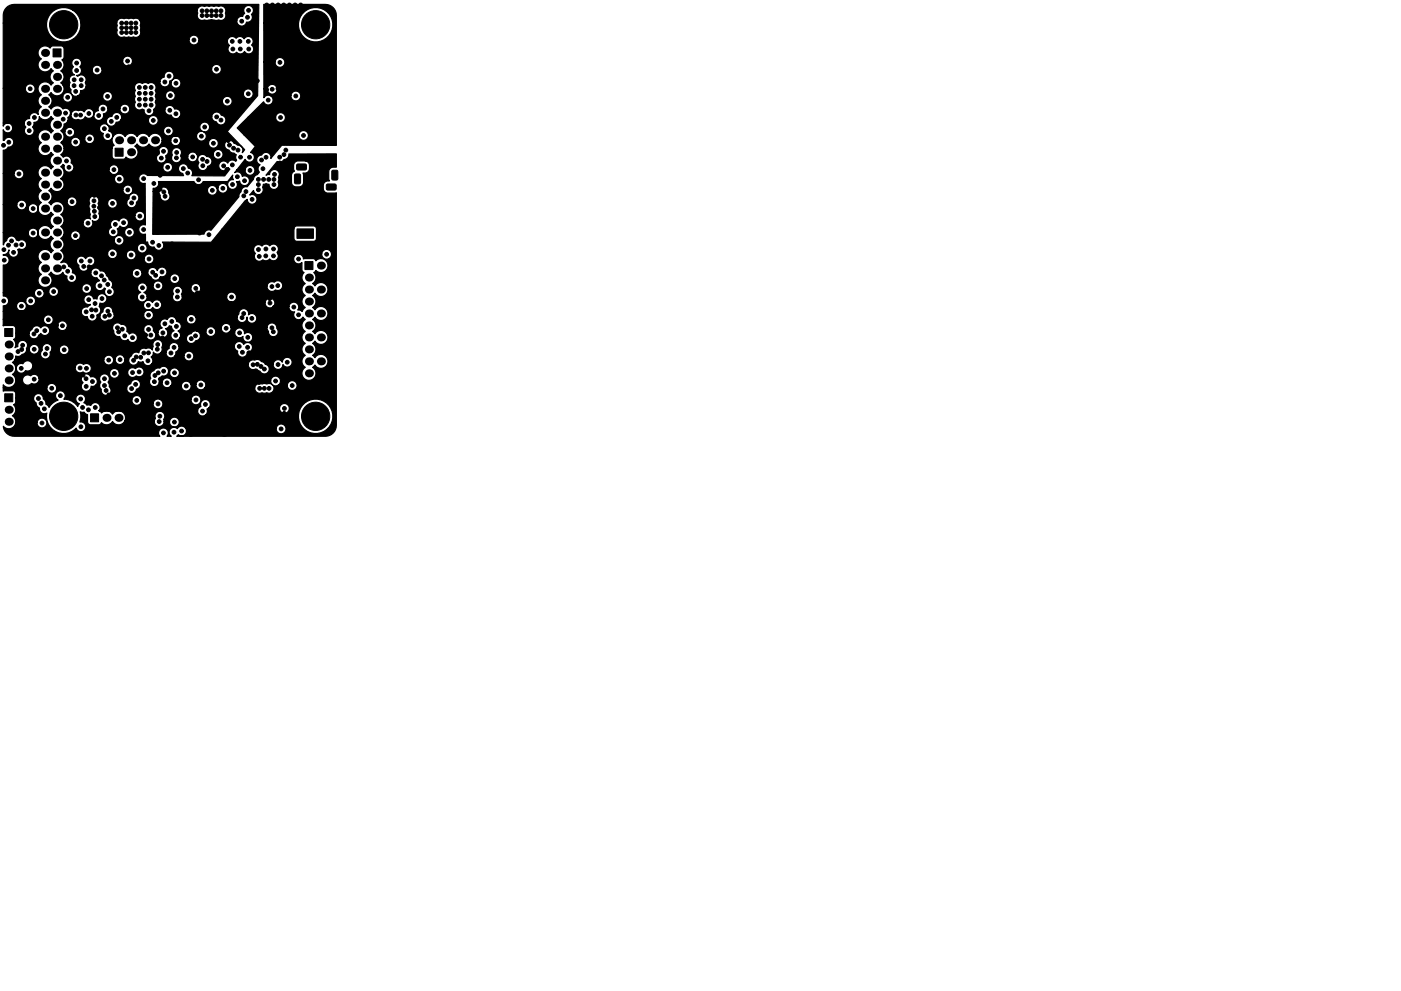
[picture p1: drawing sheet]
<svg xmlns="http://www.w3.org/2000/svg" width="297mm" height="210mm" viewBox="0 0 297 210" stroke-linecap="round" stroke-linejoin="round" font-family="sans-serif">
<g fill="#000" stroke="#000" stroke-width=".21">
<path d="M11.2 10.4h1.7v1.7h-1.7zM24.4 31.4h1.7v1.7h-1.7zM62.5 37l.9-.1 .3 .2v1.6l-.1 .3h-.9l-.2-.2zM63 34.9l1.8-.1 .2 .3-.1 .8-.2 .2-1.6-.1-.2-.2zM64.6 39.1h1.8l.2 .2-.1 .9-.2 .1h-1.6l-.2-.3zM69.3 39.1h1.8l.2 .2-.1 .9-.2 .1h-1.6l-.2-.3zM70.4 36.2l.9-.1 .3 .2v1.6l-.1 .3h-.9l-.2-.2zM64.7 55.5h1.6v1.7h-1.6zM63 48.6h3.5v2h-3.5zM66.8 43.1l.3-.2h1.2l.4 .3 .1 2.7-.3 .5h-1.4l-.4-.3v-2.7zM69.1 45.9l.3-.2h1.2l.4 .3 .1 2.7-.3 .5h-1.4l-.4-.3v-2.7zM1 69.7h1.7v1.7h-1.7z"/>
<path d="M1 83.5h1.7v1.7h-1.7zM19.2 87.8h1.7v1.7h-1.7z"/>
<circle cx="2.6" cy="19.1" r=".4"/>
<circle cx="6.4" cy="18.8" r=".4"/>
<circle cx="13.5" cy="5.2" r="3"/>
<circle cx="15.7" cy="18.2" r=".4"/>
<circle cx="15.7" cy="16.9" r=".4"/>
<circle cx="16.1" cy="19.4" r=".4"/>
<circle cx="16.2" cy="15" r=".4"/>
<circle cx="16.2" cy="13.4" r=".4"/>
<circle cx="17.2" cy="18.2" r=".4"/>
<circle cx="17.2" cy="16.9" r=".4"/>
<circle cx="17.8" cy="6.9" r=".4"/>
<circle cx="17.8" cy="5.9" r=".4"/>
<circle cx="17.8" cy="4.9" r=".4"/>
<circle cx="18.8" cy="6.9" r=".4"/>
<circle cx="18.8" cy="5.9" r=".4"/>
<circle cx="18.8" cy="4.9" r=".4"/>
<circle cx="19.8" cy="5.9" r=".4"/>
<circle cx="19.8" cy="6.9" r=".4"/>
<circle cx="19.8" cy="4.9" r=".4"/>
<circle cx="20.6" cy="14.9" r=".4"/>
<circle cx="20.8" cy="6.9" r=".4"/>
<circle cx="20.8" cy="5.9" r=".4"/>
<circle cx="20.8" cy="4.9" r=".4"/>
<circle cx="22.4" cy="16.5" r=".4"/>
<circle cx="22.4" cy="18.3" r=".4"/>
<circle cx="23.7" cy="12" r=".4"/>
<circle cx="24.4" cy="17.5" r=".4"/>
<circle cx="25.8" cy="6.9" r=".4"/>
<circle cx="25.8" cy="5.9" r=".4"/>
<circle cx="25.8" cy="4.9" r=".4"/>
<circle cx="26" cy="18.3" r=".4"/>
<circle cx="26" cy="16.6" r=".4"/>
<circle cx="26.8" cy="5.9" r=".4"/>
<circle cx="26.8" cy="6.9" r=".4"/>
<circle cx="26.8" cy="4.9" r=".4"/>
<circle cx="27" cy="12.9" r=".4"/>
<circle cx="27.3" cy="14.2" r=".4"/>
<circle cx="27.8" cy="5.9" r=".4"/>
<circle cx="27.8" cy="6.9" r=".4"/>
<circle cx="27.8" cy="4.9" r=".4"/>
<circle cx="28.8" cy="5.9" r=".4"/>
<circle cx="28.8" cy="6.9" r=".4"/>
<circle cx="28.8" cy="4.9" r=".4"/>
<circle cx="29.5" cy="19.8" r=".4"/>
<circle cx="29.6" cy="18.5" r=".4"/>
<circle cx="30.8" cy="19.8" r=".4"/>
<circle cx="30.8" cy="18.5" r=".4"/>
<circle cx="32" cy="19.8" r=".4"/>
<circle cx="32" cy="18.5" r=".4"/>
<circle cx="34.9" cy="17.4" r=".4"/>
<circle cx="35.8" cy="16.1" r=".4"/>
<circle cx="37.3" cy="17.7" r=".4"/>
<circle cx="41.1" cy="8.5" r=".4"/>
<circle cx="42.8" cy="9.2" r=".4"/>
<circle cx="42.8" cy="10.2" r=".4"/>
<circle cx="42.9" cy="2.3" r=".4"/>
<circle cx="42.9" cy="3.3" r=".4"/>
<circle cx="43.7" cy="9.2" r=".4"/>
<circle cx="43.7" cy="10.2" r=".4"/>
<circle cx="43.9" cy="2.3" r=".4"/>
<circle cx="43.9" cy="3.3" r=".4"/>
<circle cx="44.7" cy="9.2" r=".4"/>
<circle cx="44.7" cy="10.2" r=".4"/>
<circle cx="44.9" cy="4.5" r=".4"/>
<circle cx="44.9" cy="2.3" r=".4"/>
<circle cx="44.9" cy="3.3" r=".4"/>
<circle cx="45.7" cy="9.2" r=".4"/>
<circle cx="45.7" cy="10.2" r=".4"/>
<circle cx="45.9" cy="2.3" r=".4"/>
<circle cx="45.9" cy="3.3" r=".4"/>
<circle cx="45.9" cy="14.7" r=".4"/>
<circle cx="46.7" cy="9.2" r=".4"/>
<circle cx="46.7" cy="10.2" r=".4"/>
<circle cx="46.9" cy="2.3" r=".4"/>
<circle cx="46.9" cy="3.3" r=".4"/>
<circle cx="46.9" cy="19.7" r=".4"/>
<circle cx="46.9" cy="17.7" r=".4"/>
<circle cx="46.9" cy="18.7" r=".4"/>
<circle cx="47.9" cy="17.7" r=".4"/>
<circle cx="47.9" cy="19.7" r=".4"/>
<circle cx="47.9" cy="18.7" r=".4"/>
<circle cx="49.2" cy="8.8" r=".4"/>
<circle cx="49.4" cy="10.4" r=".4"/>
<circle cx="50.9" cy="8.8" r=".4"/>
<circle cx="50.9" cy="10.4" r=".4"/>
<circle cx="51.3" cy="4.5" r=".4"/>
<circle cx="52.5" cy="3.7" r=".4"/>
<circle cx="52.6" cy="19.9" r=".4"/>
<circle cx="52.6" cy="8.8" r=".4"/>
<circle cx="52.7" cy="2.2" r=".4"/>
<circle cx="52.7" cy="10.4" r=".4"/>
<circle cx="54.6" cy="17.1" r=".4"/>
<circle cx="56.5" cy="4.9" r=".4"/>
<circle cx="56.5" cy="6.1" r=".4"/>
<circle cx="56.5" cy="19" r=".4"/>
<circle cx="56.6" cy="3.6" r=".4"/>
<circle cx="56.6" cy="1.1" r=".4"/>
<circle cx="56.6" cy="2.3" r=".4"/>
<circle cx="56.7" cy="16.9" r=".4"/>
<circle cx="56.7" cy="10.4" r=".4"/>
<circle cx="56.8" cy="8.8" r=".4"/>
<circle cx="57.7" cy="4.9" r=".4"/>
<circle cx="57.7" cy="6.1" r=".4"/>
<circle cx="57.7" cy="18.9" r=".4"/>
<circle cx="57.8" cy="3.6" r=".4"/>
<circle cx="57.8" cy="1.1" r=".4"/>
<circle cx="57.8" cy="2.3" r=".4"/>
<circle cx="58.4" cy="10.4" r=".4"/>
<circle cx="58.4" cy="8.8" r=".4"/>
<circle cx="58.9" cy="6.1" r=".4"/>
<circle cx="58.9" cy="4.9" r=".4"/>
<circle cx="58.9" cy="18.8" r=".4"/>
<circle cx="59" cy="3.6" r=".4"/>
<circle cx="59" cy="2.3" r=".4"/>
<circle cx="59" cy="1.1" r=".4"/>
<circle cx="59.4" cy="13.2" r=".4"/>
<circle cx="60.1" cy="6.1" r=".4"/>
<circle cx="60.1" cy="4.9" r=".4"/>
<circle cx="60.2" cy="3.6" r=".4"/>
<circle cx="60.2" cy="2.3" r=".4"/>
<circle cx="60.2" cy="1.1" r=".4"/>
<circle cx="60.3" cy="8.8" r=".4"/>
<circle cx="60.3" cy="10.4" r=".4"/>
<circle cx="61.3" cy="6.1" r=".4"/>
<circle cx="61.3" cy="4.9" r=".4"/>
<circle cx="61.4" cy="3.6" r=".4"/>
<circle cx="61.4" cy="1.1" r=".4"/>
<circle cx="61.4" cy="2.3" r=".4"/>
<circle cx="62.5" cy="4.9" r=".4"/>
<circle cx="62.5" cy="6.1" r=".4"/>
<circle cx="62.6" cy="3.6" r=".4"/>
<circle cx="62.6" cy="1.1" r=".4"/>
<circle cx="62.6" cy="2.3" r=".4"/>
<circle cx="63.8" cy="2.3" r=".4"/>
<circle cx="63.8" cy="1.1" r=".4"/>
<circle cx="66.9" cy="5.2" r="3"/>
<circle cx="69.5" cy="10.1" r=".4"/>
<circle cx="69.5" cy="8.9" r=".4"/>
<circle cx="70.7" cy="8.9" r=".4"/>
<circle cx="70.7" cy="10.1" r=".4"/>
<circle cx=".7" cy="30.8" r=".4"/>
<circle cx="1.6" cy="27.1" r=".4"/>
<circle cx="1.9" cy="30.2" r=".4"/>
<circle cx="2.6" cy="39.6" r=".4"/>
<circle cx="4" cy="36.9" r=".4"/>
<circle cx="6.2" cy="26.2" r=".4"/>
<circle cx="6.2" cy="27.7" r=".4"/>
<circle cx="7.3" cy="24.9" r=".4"/>
<circle cx="13.4" cy="25.3" r=".4"/>
<circle cx="13.9" cy="24" r=".4"/>
<circle cx="14.1" cy="34.1" r=".4"/>
<circle cx="14.4" cy="20.6" r=".4"/>
<circle cx="14.6" cy="35.5" r=".4"/>
<circle cx="14.8" cy="28" r=".4"/>
<circle cx="16" cy="30.2" r=".4"/>
<circle cx="16.1" cy="24.4" r=".4"/>
<circle cx="17.1" cy="24.4" r=".4"/>
<circle cx="17.8" cy="21.7" r=".4"/>
<circle cx="18.5" cy="27" r=".4"/>
<circle cx="18.6" cy="32.6" r=".4"/>
<circle cx="18.8" cy="24.1" r=".4"/>
<circle cx="19" cy="29.4" r=".4"/>
<circle cx="20.9" cy="24.5" r=".4"/>
<circle cx="21.8" cy="23.1" r=".4"/>
<circle cx="22.1" cy="27.3" r=".4"/>
<circle cx="22.8" cy="20.4" r=".4"/>
<circle cx="22.8" cy="28.8" r=".4"/>
<circle cx="23.2" cy="37" r=".4"/>
<circle cx="23.6" cy="25.7" r=".4"/>
<circle cx="24.2" cy="36" r=".4"/>
<circle cx="24.8" cy="24.9" r=".4"/>
<circle cx="25.3" cy="38" r=".4"/>
<circle cx="26.5" cy="23.1" r=".4"/>
<circle cx="29.5" cy="25.5" r=".4"/>
<circle cx="29.6" cy="22.3" r=".4"/>
<circle cx="29.6" cy="21" r=".4"/>
<circle cx="29.8" cy="39.3" r=".4"/>
<circle cx="30.4" cy="37.9" r=".4"/>
<circle cx="30.8" cy="21" r=".4"/>
<circle cx="30.8" cy="22.3" r=".4"/>
<circle cx="31.6" cy="23.5" r=".4"/>
<circle cx="32" cy="21" r=".4"/>
<circle cx="32" cy="22.3" r=".4"/>
<circle cx="32.5" cy="25.5" r=".4"/>
<circle cx="32.6" cy="38.9" r=".4"/>
<circle cx="33.9" cy="37.2" r=".4"/>
<circle cx="34.2" cy="33.5" r=".4"/>
<circle cx="34.7" cy="32.1" r=".4"/>
<circle cx="35.5" cy="35.5" r=".4"/>
<circle cx="35.7" cy="27.8" r=".4"/>
<circle cx="36" cy="23.4" r=".4"/>
<circle cx="36.1" cy="20.3" r=".4"/>
<circle cx="37.3" cy="29.9" r=".4"/>
<circle cx="37.3" cy="24.1" r=".4"/>
<circle cx="37.4" cy="33.5" r=".4"/>
<circle cx="37.4" cy="32.3" r=".4"/>
<circle cx="38.9" cy="35.8" r=".4"/>
<circle cx="39.8" cy="36.7" r=".4"/>
<circle cx="40.9" cy="33.3" r=".4"/>
<circle cx="42.1" cy="38.1" r=".4"/>
<circle cx="42.7" cy="28.9" r=".4"/>
<circle cx="42.9" cy="33.8" r=".4"/>
<circle cx="43" cy="35.2" r=".4"/>
<circle cx="43.4" cy="26.9" r=".4"/>
<circle cx="43.9" cy="34.2" r=".4"/>
<circle cx="44.5" cy="20.1" r=".4"/>
<circle cx="45.3" cy="30.4" r=".4"/>
<circle cx="45.9" cy="24.8" r=".4"/>
<circle cx="46.3" cy="32.7" r=".4"/>
<circle cx="46.9" cy="25.5" r=".4"/>
<circle cx="47.3" cy="39.9" r=".4"/>
<circle cx="47.4" cy="35.2" r=".4"/>
<circle cx="48.1" cy="35.9" r=".4"/>
<circle cx="48.2" cy="21.5" r=".4"/>
<circle cx="48.4" cy="29.8" r=".4"/>
<circle cx="48.6" cy="30.8" r=".4"/>
<circle cx="48.8" cy="26.5" r=".4"/>
<circle cx="49.3" cy="35" r=".4"/>
<circle cx="49.3" cy="39.1" r=".4"/>
<circle cx="49.5" cy="31.4" r=".4"/>
<circle cx="49.7" cy="23.6" r=".4"/>
<circle cx="50.3" cy="37.5" r=".4"/>
<circle cx="50.5" cy="31.8" r=".4"/>
<circle cx="51" cy="33.3" r=".4"/>
<circle cx="51.2" cy="27.1" r=".4"/>
<circle cx="51.9" cy="38.3" r=".4"/>
<circle cx="52.5" cy="28.5" r=".4"/>
<circle cx="52.6" cy="27.1" r=".4"/>
<circle cx="52.6" cy="25.6" r=".4"/>
<circle cx="52.9" cy="33.4" r=".4"/>
<circle cx="53" cy="36.1" r=".4"/>
<circle cx="54" cy="26.9" r=".4"/>
<circle cx="54" cy="29.6" r=".4"/>
<circle cx="54" cy="24.3" r=".4"/>
<circle cx="54" cy="25.6" r=".4"/>
<circle cx="54" cy="28.2" r=".4"/>
<circle cx="54.8" cy="39.2" r=".4"/>
<circle cx="54.8" cy="38.1" r=".4"/>
<circle cx="55.1" cy="28.3" r=".4"/>
<circle cx="55.2" cy="27.1" r=".4"/>
<circle cx="55.3" cy="25.7" r=".4"/>
<circle cx="55.4" cy="33.9" r=".4"/>
<circle cx="55.7" cy="35.8" r=".4"/>
<circle cx="55.9" cy="38.1" r=".4"/>
<circle cx="56.4" cy="33.4" r=".4"/>
<circle cx="56.6" cy="27.1" r=".4"/>
<circle cx="56.9" cy="21.2" r=".4"/>
<circle cx="57" cy="38.1" r=".4"/>
<circle cx="58.1" cy="38.1" r=".4"/>
<circle cx="58.1" cy="39.2" r=".4"/>
<circle cx="58.2" cy="37" r=".4"/>
<circle cx="59.3" cy="33.3" r=".4"/>
<circle cx="59.3" cy="34.6" r=".4"/>
<circle cx="59.5" cy="24.9" r=".4"/>
<circle cx="60.2" cy="32.8" r=".4"/>
<circle cx="60.6" cy="31.8" r=".4"/>
<circle cx="62.7" cy="20.4" r=".4"/>
<circle cx="64.4" cy="28.7" r=".4"/>
<circle cx="64.9" cy="33.8" r=".4"/>
<circle cx=".8" cy="53" r=".4"/>
<circle cx=".9" cy="55.2" r=".4"/>
<circle cx="1.8" cy="52" r=".4"/>
<circle cx="2.4" cy="51.1" r=".4"/>
<circle cx="2.6" cy="59.1" r=".4"/>
<circle cx="2.9" cy="53.5" r=".4"/>
<circle cx="3.4" cy="52" r=".4"/>
<circle cx="4.6" cy="51.9" r=".4"/>
<circle cx="4.6" cy="43.5" r=".4"/>
<circle cx="7" cy="44.2" r=".4"/>
<circle cx="7" cy="49.4" r=".4"/>
<circle cx="13.5" cy="56.6" r=".4"/>
<circle cx="14.3" cy="57.5" r=".4"/>
<circle cx="15.2" cy="58.9" r=".4"/>
<circle cx="15.3" cy="42.8" r=".4"/>
<circle cx="16" cy="50" r=".4"/>
<circle cx="17.2" cy="55.4" r=".4"/>
<circle cx="17.7" cy="56.5" r=".4"/>
<circle cx="18.7" cy="47.3" r=".4"/>
<circle cx="18.9" cy="56.6" r=".4"/>
<circle cx="19.1" cy="55.4" r=".4"/>
<circle cx="19.9" cy="43.7" r=".4"/>
<circle cx="19.9" cy="42.6" r=".4"/>
<circle cx="20" cy="41.4" r=".4"/>
<circle cx="20" cy="44.8" r=".4"/>
<circle cx="20.1" cy="40.1" r=".4"/>
<circle cx="20.1" cy="45.9" r=".4"/>
<circle cx="20.3" cy="57.9" r=".4"/>
<circle cx="20.4" cy="49.1" r=".4"/>
<circle cx="21.1" cy="44" r=".4"/>
<circle cx="21.5" cy="58.5" r=".4"/>
<circle cx="22.1" cy="59.4" r=".4"/>
<circle cx="23.1" cy="57.4" r=".4"/>
<circle cx="23.8" cy="53.8" r=".4"/>
<circle cx="23.8" cy="43.1" r=".4"/>
<circle cx="24" cy="49.2" r=".4"/>
<circle cx="24.4" cy="47.6" r=".4"/>
<circle cx="25.2" cy="51" r=".4"/>
<circle cx="26.2" cy="47.2" r=".4"/>
<circle cx="27.1" cy="40.3" r=".4"/>
<circle cx="27.5" cy="49.3" r=".4"/>
<circle cx="27.8" cy="54.1" r=".4"/>
<circle cx="27.9" cy="43" r=".4"/>
<circle cx="28.4" cy="42" r=".4"/>
<circle cx="29" cy="58" r=".4"/>
<circle cx="29.6" cy="45.8" r=".4"/>
<circle cx="29.8" cy="55.7" r=".4"/>
<circle cx="30.2" cy="52.6" r=".4"/>
<circle cx="30.5" cy="48.7" r=".4"/>
<circle cx="31.6" cy="54.9" r=".4"/>
<circle cx="32.3" cy="51.4" r=".4"/>
<circle cx="32.4" cy="57.8" r=".4"/>
<circle cx="33" cy="58.4" r=".4"/>
<circle cx="33.4" cy="49.3" r=".4"/>
<circle cx="33.7" cy="52.1" r=".4"/>
<circle cx="33.9" cy="40.1" r=".4"/>
<circle cx="34.3" cy="57.7" r=".4"/>
<circle cx="34.7" cy="40.7" r=".4"/>
<circle cx="35" cy="41.6" r=".4"/>
<circle cx="36.4" cy="51.7" r=".4"/>
<circle cx="37" cy="59.1" r=".4"/>
<circle cx="37.1" cy="40.1" r=".4"/>
<circle cx="37.7" cy="57.4" r=".4"/>
<circle cx="40.7" cy="40.1" r=".4"/>
<circle cx="42.3" cy="49.4" r=".4"/>
<circle cx="44.3" cy="49.8" r=".4"/>
<circle cx="44.9" cy="57.6" r=".4"/>
<circle cx="45" cy="40.4" r=".4"/>
<circle cx="47.3" cy="50.3" r=".4"/>
<circle cx="47.4" cy="53" r=".4"/>
<circle cx="48.6" cy="52.9" r=".4"/>
<circle cx="50.5" cy="52.8" r=".4"/>
<circle cx="50.6" cy="53.8" r=".4"/>
<circle cx="51.7" cy="41.6" r=".4"/>
<circle cx="52.1" cy="40.6" r=".4"/>
<circle cx="53.4" cy="42.3" r=".4"/>
<circle cx="54.8" cy="40.3" r=".4"/>
<circle cx="54.8" cy="52.9" r=".4"/>
<circle cx="55" cy="54.4" r=".4"/>
<circle cx="56.4" cy="54.3" r=".4"/>
<circle cx="56.4" cy="52.8" r=".4"/>
<circle cx="56.5" cy="48.6" r=".4"/>
<circle cx="58" cy="54.3" r=".4"/>
<circle cx="58" cy="52.8" r=".4"/>
<circle cx="60.6" cy="41.1" r=".4"/>
<circle cx="63.3" cy="54.9" r=".4"/>
<circle cx="69.2" cy="53.9" r=".4"/>
<circle cx=".8" cy="63.8" r=".4"/>
<circle cx="3.8" cy="74.6" r=".4"/>
<circle cx="4.5" cy="78.1" r=".4"/>
<circle cx="4.5" cy="64.9" r=".4"/>
<circle cx="4.6" cy="74.1" r=".4"/>
<circle cx="4.8" cy="73.2" r=".4"/>
<circle cx="6.5" cy="63.8" r=".4"/>
<circle cx="7.2" cy="70.8" r=".4"/>
<circle cx="7.3" cy="74.1" r=".4"/>
<circle cx="7.8" cy="70.1" r=".4"/>
<circle cx="8" cy="76" r=".4"/>
<circle cx="8.3" cy="62.2" r=".4"/>
<circle cx="9.5" cy="70.1" r=".4"/>
<circle cx="9.6" cy="75.1" r=".4"/>
<circle cx="10" cy="73.9" r=".4"/>
<circle cx="10.3" cy="67.8" r=".4"/>
<circle cx="10.8" cy="72.7" r=".4"/>
<circle cx="11.4" cy="61.9" r=".4"/>
<circle cx="12" cy="69" r=".4"/>
<circle cx="12.1" cy="74.7" r=".4"/>
<circle cx="13.2" cy="69.1" r=".4"/>
<circle cx="13.6" cy="74.2" r=".4"/>
<circle cx="14.1" cy="79.8" r=".4"/>
<circle cx="15.2" cy="64.8" r=".4"/>
<circle cx="17" cy="78.1" r=".4"/>
<circle cx="17.2" cy="73.4" r=".3"/>
<circle cx="17.2" cy="70.4" r=".3"/>
<circle cx="17.2" cy="72.4" r=".3"/>
<circle cx="17.2" cy="71.4" r=".3"/>
<circle cx="17.2" cy="74.4" r=".3"/>
<circle cx="17.6" cy="79.6" r=".4"/>
<circle cx="18.2" cy="73.4" r=".3"/>
<circle cx="18.2" cy="70.4" r=".3"/>
<circle cx="18.2" cy="72.4" r=".3"/>
<circle cx="18.2" cy="71.4" r=".3"/>
<circle cx="18.2" cy="74.4" r=".3"/>
<circle cx="18.3" cy="66.2" r=".4"/>
<circle cx="18.3" cy="78.2" r=".4"/>
<circle cx="18.4" cy="61.2" r=".4"/>
<circle cx="18.8" cy="63.6" r=".4"/>
<circle cx="19.2" cy="73.4" r=".3"/>
<circle cx="19.2" cy="70.4" r=".3"/>
<circle cx="19.2" cy="72.4" r=".3"/>
<circle cx="19.2" cy="71.4" r=".3"/>
<circle cx="19.2" cy="74.4" r=".3"/>
<circle cx="19.4" cy="65.7" r=".4"/>
<circle cx="19.6" cy="67.1" r=".4"/>
<circle cx="20.2" cy="64.4" r=".4"/>
<circle cx="20.2" cy="73.4" r=".3"/>
<circle cx="20.2" cy="70.4" r=".3"/>
<circle cx="20.2" cy="72.4" r=".3"/>
<circle cx="20.2" cy="71.4" r=".3"/>
<circle cx="20.2" cy="74.4" r=".3"/>
<circle cx="20.3" cy="65.8" r=".4"/>
<circle cx="21.2" cy="60.6" r=".4"/>
<circle cx="21.2" cy="73.4" r=".3"/>
<circle cx="21.2" cy="70.4" r=".3"/>
<circle cx="21.2" cy="72.4" r=".3"/>
<circle cx="21.2" cy="71.4" r=".3"/>
<circle cx="21.6" cy="63.3" r=".4"/>
<circle cx="22.2" cy="67.1" r=".4"/>
<circle cx="22.9" cy="60.3" r=".4"/>
<circle cx="22.9" cy="66" r=".4"/>
<circle cx="23.1" cy="76.4" r=".4"/>
<circle cx="23.2" cy="66.9" r=".4"/>
<circle cx="23.2" cy="61.9" r=".4"/>
<circle cx="24.3" cy="79.2" r=".4"/>
<circle cx="24.9" cy="69.5" r=".4"/>
<circle cx="25.2" cy="70.4" r=".4"/>
<circle cx="25.4" cy="76.3" r=".4"/>
<circle cx="25.9" cy="69.9" r=".4"/>
<circle cx="26.4" cy="71.3" r=".4"/>
<circle cx="26.6" cy="75.5" r=".4"/>
<circle cx="26.7" cy="67.2" r=".4"/>
<circle cx="26.9" cy="62.9" r=".4"/>
<circle cx="28.1" cy="71.6" r=".4"/>
<circle cx="28.1" cy="79" r=".4"/>
<circle cx="28.3" cy="76.4" r=".4"/>
<circle cx="28.9" cy="75.7" r=".4"/>
<circle cx="29.5" cy="78.9" r=".4"/>
<circle cx="29.8" cy="75.8" r=".4"/>
<circle cx="30.1" cy="63" r=".4"/>
<circle cx="30.2" cy="61" r=".4"/>
<circle cx="30.5" cy="74.9" r=".4"/>
<circle cx="30.9" cy="71.1" r=".4"/>
<circle cx="31.3" cy="79.1" r=".4"/>
<circle cx="31.4" cy="76.5" r=".4"/>
<circle cx="31.5" cy="64.7" r=".4"/>
<circle cx="31.5" cy="74.9" r=".4"/>
<circle cx="31.5" cy="69.9" r=".4"/>
<circle cx="31.5" cy="66.8" r=".4"/>
<circle cx="32" cy="71.1" r=".4"/>
<circle cx="32.8" cy="79.7" r=".4"/>
<circle cx="33.2" cy="64.6" r=".4"/>
<circle cx="33.3" cy="76.5" r=".4"/>
<circle cx="33.3" cy="74.1" r=".4"/>
<circle cx="33.4" cy="73.1" r=".4"/>
<circle cx="33.5" cy="60.6" r=".4"/>
<circle cx="33.5" cy="79.1" r=".4"/>
<circle cx="34" cy="62.9" r=".4"/>
<circle cx="34" cy="75.7" r=".4"/>
<circle cx="34.5" cy="71.7" r=".4"/>
<circle cx="34.5" cy="70.6" r=".4"/>
<circle cx="34.7" cy="78.7" r=".4"/>
<circle cx="35" cy="68.7" r=".4"/>
<circle cx="36.2" cy="74.9" r=".4"/>
<circle cx="36.4" cy="68.2" r=".4"/>
<circle cx="36.9" cy="73.7" r=".4"/>
<circle cx="37" cy="79.1" r=".4"/>
<circle cx="37.2" cy="71.2" r=".4"/>
<circle cx="37.4" cy="69.2" r=".4"/>
<circle cx="37.6" cy="63" r=".4"/>
<circle cx="37.7" cy="61.7" r=".4"/>
<circle cx="38" cy="78" r=".4"/>
<circle cx="40" cy="75.5" r=".4"/>
<circle cx="40.4" cy="79.4" r=".4"/>
<circle cx="40.6" cy="71.8" r=".4"/>
<circle cx="40.6" cy="67.7" r=".4"/>
<circle cx="40.6" cy="69.1" r=".4"/>
<circle cx="41.4" cy="71.2" r=".4"/>
<circle cx="41.5" cy="61.2" r=".4"/>
<circle cx="41.9" cy="62.1" r=".4"/>
<circle cx="44.7" cy="70.3" r=".4"/>
<circle cx="46.4" cy="66.4" r=".4"/>
<circle cx="47.9" cy="69.6" r=".4"/>
<circle cx="49" cy="64.4" r=".4"/>
<circle cx="49.1" cy="63" r=".4"/>
<circle cx="50.7" cy="73.5" r=".4"/>
<circle cx="50.8" cy="70.6" r=".4"/>
<circle cx="51.3" cy="67.4" r=".4"/>
<circle cx="51.4" cy="74.7" r=".4"/>
<circle cx="51.7" cy="66.5" r=".4"/>
<circle cx="52.2" cy="62.9" r=".4"/>
<circle cx="52.5" cy="73.7" r=".4"/>
<circle cx="52.5" cy="71.6" r=".4"/>
<circle cx="52.8" cy="74.8" r=".4"/>
<circle cx="53.4" cy="67.5" r=".4"/>
<circle cx="53.7" cy="77.4" r=".4"/>
<circle cx="54.6" cy="77.3" r=".4"/>
<circle cx="55.3" cy="77.7" r=".4"/>
<circle cx="55.6" cy="62.7" r=".4"/>
<circle cx="56.1" cy="78.3" r=".4"/>
<circle cx="57.2" cy="63.3" r=".4"/>
<circle cx="57.2" cy="72.7" r=".4"/>
<circle cx="57.2" cy="64.3" r=".4"/>
<circle cx="57.7" cy="60.8" r=".4"/>
<circle cx="57.7" cy="69.5" r=".4"/>
<circle cx="58" cy="70.4" r=".4"/>
<circle cx="58.2" cy="65.2" r=".4"/>
<circle cx="58.9" cy="60.6" r=".4"/>
<circle cx="59" cy="77.3" r=".4"/>
<circle cx="60.9" cy="76.8" r=".4"/>
<circle cx="61" cy="74.6" r=".4"/>
<circle cx="62.3" cy="65.1" r=".4"/>
<circle cx="63.3" cy="66.8" r=".4"/>
<circle cx="7.3" cy="80.4" r=".4"/>
<circle cx="8.2" cy="84.5" r=".4"/>
<circle cx="8.7" cy="85.6" r=".4"/>
<circle cx="8.9" cy="89.7" r=".4"/>
<circle cx="9.4" cy="86.7" r=".4"/>
<circle cx="11" cy="82.4" r=".4"/>
<circle cx="12.8" cy="83.9" r=".4"/>
<circle cx="13.5" cy="88.3" r="3"/>
<circle cx="15.5" cy="84" r=".4"/>
<circle cx="17.1" cy="84.6" r=".4"/>
<circle cx="17.2" cy="90.5" r=".4"/>
<circle cx="17.5" cy="86.4" r=".4"/>
<circle cx="18.2" cy="80.3" r=".4"/>
<circle cx="18.3" cy="82" r=".4"/>
<circle cx="18.7" cy="86.9" r=".4"/>
<circle cx="19.5" cy="85" r=".4"/>
<circle cx="19.6" cy="80.9" r=".4"/>
<circle cx="20.2" cy="86.4" r=".4"/>
<circle cx="22.2" cy="81.8" r=".4"/>
<circle cx="22.2" cy="80.4" r=".4"/>
<circle cx="22.5" cy="82.8" r=".4"/>
<circle cx="23.1" cy="83.8" r=".4"/>
<circle cx="24.7" cy="82.4" r=".4"/>
<circle cx="25.1" cy="85.2" r=".4"/>
<circle cx="25.5" cy="80.3" r=".4"/>
<circle cx="26.6" cy="84.1" r=".4"/>
<circle cx="27.9" cy="82.4" r=".4"/>
<circle cx="28.7" cy="81.5" r=".4"/>
<circle cx="29" cy="84.9" r=".4"/>
<circle cx="32.7" cy="81" r=".4"/>
<circle cx="33.5" cy="85.7" r=".4"/>
<circle cx="33.7" cy="89.4" r=".4"/>
<circle cx="33.9" cy="88.3" r=".4"/>
<circle cx="34.7" cy="91.8" r=".4"/>
<circle cx="35.4" cy="81.2" r=".4"/>
<circle cx="36.4" cy="82.2" r=".4"/>
<circle cx="36.9" cy="91.7" r=".4"/>
<circle cx="37" cy="89.5" r=".4"/>
<circle cx="38.5" cy="91.4" r=".4"/>
<circle cx="39.5" cy="81.9" r=".4"/>
<circle cx="41.6" cy="84.8" r=".4"/>
<circle cx="42.6" cy="81.7" r=".4"/>
<circle cx="42.9" cy="87.2" r=".4"/>
<circle cx="43.6" cy="85.8" r=".4"/>
<circle cx="47" cy="81.1" r=".4"/>
<circle cx="53.1" cy="88.9" r=".4"/>
<circle cx="55" cy="81.1" r=".4"/>
<circle cx="55" cy="82.4" r=".4"/>
<circle cx="56" cy="82.4" r=".4"/>
<circle cx="57" cy="82.4" r=".4"/>
<circle cx="57.5" cy="85.5" r=".4"/>
<circle cx="57.5" cy="88.9" r=".4"/>
<circle cx="58.4" cy="80.8" r=".4"/>
<circle cx="59.6" cy="91" r=".4"/>
<circle cx="60.2" cy="87.7" r=".4"/>
<circle cx="60.3" cy="86.6" r=".4"/>
<circle cx="62" cy="81.8" r=".4"/>
<circle cx="66.9" cy="88.3" r="3"/>
</g>
<g fill="#000">
<circle cx="9.6" cy="18.8" r=".85"/>
<circle cx="9.6" cy="16.3" r=".85"/>
<circle cx="9.6" cy="11.2" r=".85"/>
<circle cx="9.6" cy="13.8" r=".85"/>
<circle cx="12.1" cy="13.8" r=".85"/>
<circle cx="12.1" cy="16.3" r=".85"/>
<circle cx="12.1" cy="18.8" r=".85"/>
<circle cx="9.6" cy="36.6" r=".85"/>
<circle cx="9.6" cy="34.1" r=".85"/>
<circle cx="9.6" cy="21.4" r=".85"/>
<circle cx="9.6" cy="26.5" r=".85"/>
<circle cx="9.6" cy="23.9" r=".85"/>
<circle cx="9.6" cy="31.5" r=".85"/>
<circle cx="9.6" cy="39.2" r=".85"/>
<circle cx="9.6" cy="29" r=".85"/>
<circle cx="12.1" cy="34.1" r=".85"/>
<circle cx="12.1" cy="31.5" r=".85"/>
<circle cx="12.1" cy="26.5" r=".85"/>
<circle cx="12.1" cy="23.9" r=".85"/>
<circle cx="12.1" cy="21.4" r=".85"/>
<circle cx="12.1" cy="29" r=".85"/>
<circle cx="12.1" cy="39.2" r=".85"/>
<circle cx="12.1" cy="36.6" r=".85"/>
<circle cx="25.2" cy="29.8" r=".85"/>
<circle cx="27.8" cy="32.3" r=".85"/>
<circle cx="27.8" cy="29.8" r=".85"/>
<circle cx="30.3" cy="29.8" r=".85"/>
<circle cx="30.3" cy="32.3" r=".85"/>
<circle cx="32.9" cy="29.8" r=".85"/>
<circle cx="32.9" cy="32.3" r=".85"/>
<circle cx="9.6" cy="59.5" r=".85"/>
<circle cx="9.6" cy="56.9" r=".85"/>
<circle cx="9.6" cy="46.8" r=".85"/>
<circle cx="9.6" cy="41.7" r=".85"/>
<circle cx="9.6" cy="54.4" r=".85"/>
<circle cx="9.6" cy="51.9" r=".85"/>
<circle cx="9.6" cy="49.3" r=".85"/>
<circle cx="9.6" cy="44.2" r=".85"/>
<circle cx="12.1" cy="56.9" r=".85"/>
<circle cx="12.1" cy="51.9" r=".85"/>
<circle cx="12.1" cy="49.3" r=".85"/>
<circle cx="12.1" cy="46.8" r=".85"/>
<circle cx="12.1" cy="41.7" r=".85"/>
<circle cx="12.1" cy="59.5" r=".85"/>
<circle cx="12.1" cy="54.4" r=".85"/>
<circle cx="12.1" cy="44.2" r=".85"/>
<circle cx="65.5" cy="58.9" r=".85"/>
<circle cx="68" cy="58.9" r=".85"/>
<circle cx="68" cy="56.3" r=".85"/>
<circle cx="1.8" cy="78.2" r=".85"/>
<circle cx="1.8" cy="73.1" r=".85"/>
<circle cx="1.8" cy="75.6" r=".85"/>
<circle cx="65.5" cy="79.2" r=".85"/>
<circle cx="65.5" cy="66.5" r=".85"/>
<circle cx="65.5" cy="64" r=".85"/>
<circle cx="65.5" cy="76.7" r=".85"/>
<circle cx="65.5" cy="74.1" r=".85"/>
<circle cx="65.5" cy="71.6" r=".85"/>
<circle cx="65.5" cy="69" r=".85"/>
<circle cx="65.5" cy="61.4" r=".85"/>
<circle cx="68" cy="79.2" r=".85"/>
<circle cx="68" cy="74.1" r=".85"/>
<circle cx="68" cy="71.6" r=".85"/>
<circle cx="68" cy="69" r=".85"/>
<circle cx="68" cy="66.5" r=".85"/>
<circle cx="68" cy="61.4" r=".85"/>
<circle cx="68" cy="64" r=".85"/>
<circle cx="68" cy="76.7" r=".85"/>
<circle cx="1.8" cy="80.7" r=".85"/>
<circle cx="1.8" cy="86.9" r=".85"/>
<circle cx="1.8" cy="89.5" r=".85"/>
<circle cx="22.6" cy="88.6" r=".85"/>
<circle cx="25.1" cy="88.6" r=".85"/>
<circle cx="27.7" cy="88.6" r=".85"/>
</g>
<path d="M47.6 91.4v.7" fill="none" stroke="#000" stroke-width="1.2"/>
<path d="M40.4 91.3v.8" fill="none" stroke="#000" stroke-width="1.1"/>
<path d="M55.9 .9l13.5 .1a2.32 2.32 0 0 1 1.9 2.3v27.6l-11.5-.1-2.4 2.8v-.1a1.04 1.04 0 0 0-.7-1.1 1.04 1.04 0 0 0-1.2 .5 1.04 1.04 0 0 0-1.1 .9 1.04 1.04 0 0 0 .8 1.1 1.03 1.03 0 0 0-.2 1.6l-.4 .6-.6 .3-.3 .6-1.3 1.6a1.14 1.14 0 0 0-1.4 1.2l-.3 .5v.4l-6 7.2-.1-.1a1.04 1.04 0 0 0-1.3 .9h-10.9l.1-9.1h1.2l.3 .8a1.07 1.07 0 0 0 1.4 1.2 1.07 1.07 0 0 0 .4-1.8l-.1-.5h8.3a1.04 1.04 0 0 0 1.2 1.1 1.04 1.04 0 0 0 .7-1.6h.3v.3a1.04 1.04 0 0 0 1.6 .7 1.04 1.04 0 0 0 0-1.7 1.04 1.04 0 0 0-1.6 .7l-.4-.1a1.04 1.04 0 0 0-1.1-.3 1.04 1.04 0 0 0-.7 .9l-8.3-.1a1.04 1.04 0 0 0-1.2-.5 1.04 1.04 0 0 0-.8 .9h-1.2v-.7a1.03 1.03 0 0 0 1.1-1.4h7.5l.1 .1a1.04 1.04 0 0 0 1 .6 1.04 1.04 0 0 0 .9-.7h5.1l1.2-1.4v1a1.04 1.04 0 0 0-1.1 1.2 1.04 1.04 0 0 0 1.4 .8 1.04 1.04 0 0 0 .4-1.6l.7-.1a1.04 1.04 0 0 0 1.3 1 1.04 1.04 0 0 0 .7-1.4 1.04 1.04 0 0 0-1.4-.6 1.03 1.03 0 0 0-1.7-.8l.5-.6h1.8a1.04 1.04 0 0 0 1.4 1.1 1.04 1.04 0 0 0 .3-1.7 1.04 1.04 0 0 0-1.7 .4v.2h-1.8l1.8-2.1a1.04 1.04 0 0 0 1.7 .1 1.04 1.04 0 0 0-.6-1.6l1-1.4-2.3-2.4h11.5a1.04 1.04 0 0 0 1.4 1.1 1.04 1.04 0 0 0 .4-1.7 1.04 1.04 0 0 0-1.7 .4l-.1 .2h-11.5l-1.5-1.5 2.3-2.3h5.8v.2a1.04 1.04 0 0 0 1.6 .8 1.04 1.04 0 0 0 0-1.8 1.04 1.04 0 0 0-1.6 .8h-5.8l3.3-3.2a1.04 1.04 0 0 0 1.7 .4 1.04 1.04 0 0 0-.4-1.7h4.5v.2a1.04 1.04 0 0 0 1.6 .7 1.04 1.04 0 0 0 0-1.7 1.04 1.04 0 0 0-1.6 .8l-4.9-.1-.4 .1-.5 .4v-1.9h.8v.2a1.04 1.04 0 0 0 1.6 .8 1.04 1.04 0 0 0 0-1.7 1.04 1.04 0 0 0-1.6 .7h-.8v-5.7h2.4v.2a1.04 1.04 0 0 0 1.6 .8 1.04 1.04 0 0 0 0-1.7 1.04 1.04 0 0 0-1.6 .7h-2.4v-8.2h7.4v.7a3.7 3.7 0 0 0 5.6 2.8 3.7 3.7 0 0 0 0-6.3 3.7 3.7 0 0 0-5.6 2.8h-7.4zM1.4 1.6a2.33 2.33 0 0 1 1.6-.7h51.9l-.3 19.4-6.4 7.6 3.7 3.9-.5 .5a1.06 1.06 0 0 0-1.1-1.5l-.7-.4a1.08 1.08 0 0 0-1.9-.1 1.08 1.08 0 0 0 .9 1.6 1.15 1.15 0 0 0 1 .6l.5 .3-.1 .6 .2 .6-.3 .2a1.04 1.04 0 0 0-1.6 .4 1.04 1.04 0 0 0-1.6-.1 1.04 1.04 0 0 0 .2 1.6 1.04 1.04 0 0 0 1.5-.6l.3 .4-1.1 1.4-6.9-.1a1.05 1.05 0 0 0-.8-1.5 1.04 1.04 0 0 0-1.1-1 1.04 1.04 0 0 0-1 1 1.04 1.04 0 0 0 1 1.1l.1 .5-7.7-.1a1.04 1.04 0 0 0-1.8 .4 1.04 1.04 0 0 0 1.4 1.3v8.8a1.04 1.04 0 0 0-1.4 1 1.04 1.04 0 0 0 1.4 1l.1 1.5 .4 .2a1.03 1.03 0 0 0 1.4 1 1.03 1.03 0 0 0 1.7 .4h19.4l.1 .6 .3 .3-.2 .2a1.04 1.04 0 0 0 .4 1.3 1.04 1.04 0 0 0 1.3-.1 1.03 1.03 0 0 0 1.5-.2 1.04 1.04 0 0 0 1.3 .3 1.04 1.04 0 0 0 .4-1.4h9.3v.3a1.04 1.04 0 0 0 1.6 .7 1.04 1.04 0 0 0 0-1.7 1.04 1.04 0 0 0-1.6 .7h-9.3l-.2-.2a1.04 1.04 0 0 0 0-1.5 1.04 1.04 0 0 0-1.5 .1 1.03 1.03 0 0 0-1.7 0 1.04 1.04 0 0 0-1-.2 1.04 1.04 0 0 0-.7 .8h-19.4l.1-.1a1.03 1.03 0 0 0-.1-1.3h10.3l2.4-2.8h15.2v2.1l.3 .4 3.9 .1a.64 .64 0 0 0 .6-.6v-2.2l-.3-.4-3.8-.1a.64 .64 0 0 0-.7 .7h-15.2l4.9-6.1 .4-.1a1.04 1.04 0 0 0 1.3 .9 1.04 1.04 0 0 0 .7-1.4 1.04 1.04 0 0 0-1.4-.5l.8-1v.2a1.07 1.07 0 0 0 1.5 .6 1.07 1.07 0 0 0 .4-1.5l.1-.6 .6-.2 .6 .2v.2a1.06 1.06 0 0 0 1.5 .8 1.06 1.06 0 0 0 .5-1.5l.1-.4-.1-.6 .2-.4h2.6v1.5a.96 .96 0 0 0 1 .9h.8l.6-.4 .2-.5v-1.5l-.2-.5h.5a.96 .96 0 0 0 .9-.9v-.9l-.4-.6-.5-.2h-1.5a.96 .96 0 0 0-1 1l.1 .8 .1 .4-.4 .4-.2 .5h-2.6v-.1a1.04 1.04 0 0 0-1-1.1 1.04 1.04 0 0 0-1 1l-.8 .2 2.4-2.9a1.23 1.23 0 0 0 1.5-.5 1.04 1.04 0 0 0 .9-1.1l10.1-.1v2.9h-.6a.96 .96 0 0 0-1 .9v1.5l.1 .5a1.04 1.04 0 0 0-1.3 1l.1 .8 .4 .6 .5 .2 1.8-.1v49.8a2.32 2.32 0 0 1-2.3 1.9h-31.5l.3-.4a1.03 1.03 0 0 0 1.4 0 1.03 1.03 0 0 0 .2-1.3h19.2v.2a1.04 1.04 0 0 0 1.5 .8 1.04 1.04 0 0 0 0-1.8 1.04 1.04 0 0 0-1.5 .8h-19.2l-.1-.1a1.04 1.04 0 0 0-1.7 .1 1.04 1.04 0 0 0-1.5 .2 1.04 1.04 0 0 0 .2 1.5l-.8-.1a1.04 1.04 0 0 0-.2-1.4 1.04 1.04 0 0 0-1.4 0 1.04 1.04 0 0 0 0 1.5l-31.3-.1a2.29 2.29 0 0 1-1.9-2.1 1.49 1.49 0 0 0 1.6 .5 1.49 1.49 0 0 0 1-1.3h4.6v.3a1.04 1.04 0 0 0 1.5 .7 1.04 1.04 0 0 0 0-1.7 1.04 1.04 0 0 0-1.5 .7h-4.6l-.1-.8-.6-.6a1.48 1.48 0 0 0 .3-2.3l.4-.4v-1.1h3.8l.1 .6a1.04 1.04 0 0 1 .6 1.1l.6 .5a1.03 1.03 0 0 0 .4 1 1.03 1.03 0 0 0 1.1 0 3.6 3.6 0 0 0 1.9 4 3.6 3.6 0 0 0 4.3-.8 1.04 1.04 0 0 0 1.3 .8 1.04 1.04 0 0 0 .8-1.3 1.04 1.04 0 0 0-1.3-.8 3.4 3.4 0 0 0 .1-2.1h.8l.8 .6v1.5a.64 .64 0 0 0 .6 .6h1.8l.5-.4a1.48 1.48 0 0 0 2.4-.3 1.49 1.49 0 0 0 2.5-.1h6.3v.3a1.04 1.04 0 0 0 1.1 .9 1.04 1.04 0 0 0 1-1.1h1.1v.3a1.04 1.04 0 0 0 1.6 .7 1.04 1.04 0 0 0 0-1.7 1.04 1.04 0 0 0-1.6 .7h-1.1l-.1-.4a1.05 1.05 0 0 0-.7-1.7 1.05 1.05 0 0 0-1.1 1.5l-.2 .5h-6.3a1.49 1.49 0 0 0-.5-1.9 1.49 1.49 0 0 0-2 .5 1.48 1.48 0 0 0-2.4-.3l-.2-.3-.4-.1 21-.1v.2a1.04 1.04 0 0 0 .7 .9 1.04 1.04 0 0 0 1.1-.2h19.6v.7a3.7 3.7 0 0 0 5.6 2.7 3.7 3.7 0 0 0 0-6.2 3.7 3.7 0 0 0-5.6 2.8h-19.6l.3-.7-.1-.5 .4-.3h15a1.04 1.04 0 0 0 1.4 1.1 1.04 1.04 0 0 0 .3-1.7 1.04 1.04 0 0 0-1.7 .4v.2h-15a1.04 1.04 0 0 0-.6-1.7 1.04 1.04 0 0 0-1.1 1.4l-.5 .4-.2 .5h-20.9a1.04 1.04 0 0 0-.3-1.5 1.04 1.04 0 0 0-1.5 .4h-.8l-.6-.6 .3-.6h9.9v.3a1.04 1.04 0 0 0 .7 .8 1.04 1.04 0 0 0 1.1-.3h2.7v.2a1.04 1.04 0 0 0 1.6 .7 1.04 1.04 0 0 0-.2-1.8h6.6v.3a1.04 1.04 0 0 0 1.6 .7 1.04 1.04 0 0 0 0-1.7 1.04 1.04 0 0 0-1.6 .7h-6.7a1.04 1.04 0 0 0-1.3 .9h-2.7l.1-.2a1.04 1.04 0 0 0-.6-1.4 1.04 1.04 0 0 0-1.3 .8h-9.9a1.04 1.04 0 0 0-.8-1.2 1.04 1.04 0 0 0-1.2 .8 1.04 1.04 0 0 0 .7 1.3l-.3 .6a3.5 3.5 0 0 0-3-1.6 1.04 1.04 0 0 0 0-1.6 1.04 1.04 0 0 0-1.6 .3 1.04 1.04 0 0 0 .4 1.5 3.5 3.5 0 0 0-1.9 1.5l-.7-.7a1.05 1.05 0 0 0-.5-1 1.04 1.04 0 0 0-.9-1.2 1.04 1.04 0 0 0-1.2 .9h-3.8v-.9a.64 .64 0 0 0-.6-.6l-2 .1v-.7h9.2a1.04 1.04 0 0 0 1.4 1 1.04 1.04 0 0 0 .4-1.7 1.04 1.04 0 0 0-1.7 .5l-.1 .2h-9.2v-.6a1.49 1.49 0 0 0 1.7 .4 1.49 1.49 0 0 0 .9-1.6h1.5v.2a1.15 1.15 0 0 0 .8 1 1.15 1.15 0 0 0 1.2-.3 1.04 1.04 0 0 0 1.1-.1 1.04 1.04 0 0 0 .4-1.1h8.9l.1 .6 .3 .4a1.04 1.04 0 0 0 .2 1.7 1.04 1.04 0 0 0 1.5-1h.6l.4-.2h.8l.1 .4 .3 .5a1.04 1.04 0 0 0 1.1 1.3 1.04 1.04 0 0 0 .8-1.6h3.5v.3a1.04 1.04 0 0 0 1 .9 1.04 1.04 0 0 0 1-.9 1.04 1.04 0 0 0 .7-1.7h2.1v.2a1.04 1.04 0 0 0 1 .9 1.04 1.04 0 0 0 1.1-.9h.6v.2a1.04 1.04 0 0 0 .8 .9 1.04 1.04 0 0 0 1.1-.4h2.2v.2a1.04 1.04 0 0 0 1.2 .9 1.04 1.04 0 0 0 .8-1.3h1.1v.2a1.04 1.04 0 0 0 .7 .9 1.04 1.04 0 0 0 1.1-.4h10.6v.2a1.05 1.05 0 0 0 1.6 .8l.6 .1 .4-.1a1.04 1.04 0 0 0 1.5-.9 1.04 1.04 0 0 0-1.6-.9l-.6-.1-.3 .1a1.04 1.04 0 0 0-1.6 .8h-10.6l.1-.1a1.03 1.03 0 0 0-.5-1.5h14.4v.2a1.04 1.04 0 0 0 1.6 .8h1.9v.2a1.04 1.04 0 0 0 1.6 .8 1.04 1.04 0 0 0 0-1.8 1.04 1.04 0 0 0-1.6 .8l-1.8-.1a1.04 1.04 0 0 0-.2-1.7 1.04 1.04 0 0 0-1.5 .8h-14.5a1.04 1.04 0 0 0-1.3 .9h-1.1l-.1-.2a1.04 1.04 0 0 0-1.1-.5 1.04 1.04 0 0 0-.8 .9h-2.2v-.1a1.04 1.04 0 0 0-.6-1.5 1.04 1.04 0 0 0-1.3 .9h-.6l-.1-.4a.55 .55 0 0 1 .5-.8l.2-.2a1.03 1.03 0 0 0 1.3-.7h.3v.2a1.04 1.04 0 0 0 1.5 .8 1.04 1.04 0 0 0 0-1.8 1.04 1.04 0 0 0-1.5 .8h-.3v-.1a1.06 1.06 0 0 0-.6-1.1 1.06 1.06 0 0 0-1.2 .3 1.17 1.17 0 0 0-1.4 .6 1.17 1.17 0 0 0-.6 1.6l-.2 .6h-2.1a1.04 1.04 0 0 0-1.1-.3 1.04 1.04 0 0 0-.8 .8l-.6 .4-.2 .5h-3.5l-.2-.3-.1-.5-.1-.4a1.06 1.06 0 0 0-.6-1.8 1.06 1.06 0 0 0-1.2 1.5l.2 .3-.3 .6h-.8l.1-.1a1.04 1.04 0 0 0 0-1.3 1.04 1.04 0 0 0-1.2-.3 1.04 1.04 0 0 0-1.1-.7 1.04 1.04 0 0 0-.9 .9l-9-.1a1.04 1.04 0 0 0-1.7-.4 1.09 1.09 0 0 0-1.7 .8h-1.5l-.1-.5-.6-.6 .6-.5 .1-.9h.2v.3a1.04 1.04 0 0 0 .8 .9 1.04 1.04 0 0 0 1.1-.6 1.08 1.08 0 0 0 1.5-.6h9v.2a1.13 1.13 0 0 0 1.8 .8l.5 .2 5-.1v.2a1.04 1.04 0 0 0 1.3 .9 1.04 1.04 0 0 0 .8-1.3h1.8v.3a1.04 1.04 0 0 0 .7 .8 1.04 1.04 0 0 0 1.1-.3 1.04 1.04 0 0 0 1.4-.2 1.04 1.04 0 0 0-.1-1.4 1.04 1.04 0 0 0-1.5 .1 1.04 1.04 0 0 0-1.6 .7h-1.8a1.04 1.04 0 0 0-1.1-.7 1.04 1.04 0 0 0-1 .9h-4.5h.1a1.08 1.08 0 0 0 .4-1.5 1.08 1.08 0 0 0-1.6-.3 1.04 1.04 0 0 0-1.7 .7l-9-.1a1.13 1.13 0 0 0-.7-1.3 1.13 1.13 0 0 0-1.4 .6 1.04 1.04 0 0 0-1.3 .8h-.2l-.3-.8-.4-.3 .6-.6h18.8a1.04 1.04 0 0 0 1.1 1.1 1.04 1.04 0 0 0 1-1.2h.3v.2a1.04 1.04 0 0 0 1.1 .9 1.04 1.04 0 0 0 1-1h.8v.3a1.04 1.04 0 0 0 .9 .9 1.04 1.04 0 0 0 1.1-.8l.6 .1 .4-.1 .1 .2a1.03 1.03 0 0 0 1.7 .4h20.5v.2a1.09 1.09 0 0 0 1.7 .8l.7 .4a1.07 1.07 0 0 0 1.8 .3 1.07 1.07 0 0 0-.6-1.8h1.7v.3a1.04 1.04 0 0 0 1.1 .9 1.04 1.04 0 0 0 1-1.1 1.04 1.04 0 0 0 1.7 .2 1.04 1.04 0 0 0-.4-1.6 1.04 1.04 0 0 0-1.4 1 1.04 1.04 0 0 0-1.2-.6 1.04 1.04 0 0 0-.8 .9h-1.7l-.4-.4-.4-.1a1.14 1.14 0 0 0-1.4-.3 1.04 1.04 0 0 0-1.4 .9h-20.5l.1-.1a1.04 1.04 0 0 0-.2-1.5l.4-.4 .1-.5a1.03 1.03 0 0 0 1.6 0h1.1v.2a1.04 1.04 0 0 0 .8 .9 1.04 1.04 0 0 0 1.1-.5h1.9v.3a1.04 1.04 0 0 0 1.6 .7 1.04 1.04 0 0 0 0-1.7 1.04 1.04 0 0 0-1.6 .7h-1.9l.2-.7a1.03 1.03 0 0 0 .6-1.3h11.8l.1 .6 .6 .5a1.04 1.04 0 0 0 .9 1.3 1.04 1.04 0 0 0 1.1-1.1 1.04 1.04 0 0 0 1-1.4 1.04 1.04 0 0 0-1.7-.2 1.04 1.04 0 0 0-1.1-.6 1.04 1.04 0 0 0-.9 .9h-11.8l-.1-.2a1.04 1.04 0 0 0-1.3-.5 1.04 1.04 0 0 0-.6 1.2l-.5 .3-.2 .6h-1.1l.3-.6-.1-.5a1.07 1.07 0 0 0-.9-1.6 1.07 1.07 0 0 0-1 1.5l-.1 .7a1.02 1.02 0 0 0-1.3-.3 1.09 1.09 0 0 0-1.6 .9 1.07 1.07 0 0 0-1.6 .6l-.4 .5-.1 .3h-.8a1.04 1.04 0 0 0-1-1 1.04 1.04 0 0 0-1.1 .9l-.4-.1a1.04 1.04 0 0 0-1.1-.7 1.04 1.04 0 0 0-.9 .9h-18.8l.1-.8a1.09 1.09 0 0 0 1.4-.3 1.03 1.03 0 0 0 .9-1.2h.6v.2a1.04 1.04 0 0 0 1.5 .8h.9v.2a1.06 1.06 0 0 0 1.3 .9 1.06 1.06 0 0 0 .7-1.4l.4-.6h1.6v.2a1.04 1.04 0 0 0 1.6 .8 1.04 1.04 0 0 0 0-1.8 1.04 1.04 0 0 0-1.6 .8l-1.6-.1a1.05 1.05 0 0 0-1.2-1.1 1.05 1.05 0 0 0-.8 1.4l-.4 .7h-.9a1.04 1.04 0 0 0 .1-1.8 1.04 1.04 0 0 0-1.6 .8l-.6-.1a1.06 1.06 0 0 0-.6-1.7 1.06 1.06 0 0 0-1.3 1.4l-.5 .2 .1-.9-.4-.9 .4-.4v-.9h2.9a1.07 1.07 0 0 0 .9 1.2 1.07 1.07 0 0 0 1.2-.8l.4-.3a1.04 1.04 0 0 0 1.5 .1 1.04 1.04 0 0 0 0-1.5 1.04 1.04 0 0 0-1.6 .2 1.08 1.08 0 0 0-1-.5 1.08 1.08 0 0 0-.9 .8l-.3 .3-.2 .5h-2.9v-1.1l-.2-.4-2.4-.1v-.1h11.5v.2a1.04 1.04 0 0 0 .9 .9 1.04 1.04 0 0 0 1.1-.7h9.7l.2 .8a1.03 1.03 0 0 0 1.3 1.2 1.03 1.03 0 0 0 1.7 .6 1.04 1.04 0 0 0 1.5 .6 1.04 1.04 0 0 0 .3-1.6 1.04 1.04 0 0 0-1.5-.1l-.5-.6 .1-.5h3.5v.4l.5 .6-.1 .2a1.04 1.04 0 0 0 1.3 1.1 1.04 1.04 0 0 0 .6-1.6h.7v.2a1.04 1.04 0 0 0 1.6 .8 1.04 1.04 0 0 0 0-1.8l.5-.2 .3-.4 .5 .1 .1 .5 .4 .5h-.1a1.04 1.04 0 0 0-.3 1.6 1.04 1.04 0 0 0 1.6-.1h1.4v.3a1.08 1.08 0 0 0 .9 .9 1.08 1.08 0 0 0 1.2-.6 1.04 1.04 0 0 0 .9-1 1.04 1.04 0 0 0-.8-1.1h2v.3a1.04 1.04 0 0 0 1.5 .8 1.04 1.04 0 0 0 .2-1.8h1.5v.3a1.04 1.04 0 0 0 1.6 .7h1.3v.2a1.04 1.04 0 0 0 .6 .9 1.04 1.04 0 0 0 1.1-.2 1.04 1.04 0 0 0 1.2 1.2 1.04 1.04 0 0 0 .8-1.5 1.04 1.04 0 0 0-1.7-.3 1.04 1.04 0 0 0-.8-1.2 1.04 1.04 0 0 0-1.2 .9h-1.3l.4-.4 .1-.7h7.6l.3 .9a1.04 1.04 0 0 0 1.4 1.1 1.04 1.04 0 0 0 .4-1.7 1.04 1.04 0 0 0-.9-1.2 1.04 1.04 0 0 0-1.2 .9l-7.7-.1a1.04 1.04 0 0 0-1.1-.7 1.04 1.04 0 0 0-.9 .9h-1.5a1.04 1.04 0 0 0-1.7 .7h-2.1a1.24 1.24 0 0 0-1.2 .6l-.7 .4-.2 .5h-1.4a1.03 1.03 0 0 0-.4-1.5 1.04 1.04 0 0 0 .7-1.1 1.04 1.04 0 0 0-.9-.9l-.2-.6h2.2v.3a1.04 1.04 0 0 0 1.3 .9 1.04 1.04 0 0 0 .7-1.5h8.8v.2a1.07 1.07 0 0 0 1.2 .9 1.07 1.07 0 0 0 .9-1.1 1.04 1.04 0 0 0 1.1 1.3 1.04 1.04 0 0 0 .8-1.5 1.04 1.04 0 0 0-1.6-.3 1.04 1.04 0 0 0-.9-1.3 1.04 1.04 0 0 0-1.2 1.1l-.3 .7h-8.8a1.04 1.04 0 0 0-1.2-.6 1.04 1.04 0 0 0-.8 .9l-2.3-.1a1.04 1.04 0 0 0-1.7 .3 1.04 1.04 0 0 0-1.4 .4 1.04 1.04 0 0 0 .3 1.4l-.7 .4-.2 .5h-.7l-.3-.3v-.2a1.04 1.04 0 0 0-.9-1.1 1.04 1.04 0 0 0-1.1 .9l-3.5-.1a1.04 1.04 0 0 0-1.3-.9 1.04 1.04 0 0 0-1.1-.3 1.04 1.04 0 0 0-.7 .9h-9.7a1.04 1.04 0 0 0-.8-1.3 1.04 1.04 0 0 0-1.2 .9h-11.5v-1.3h8.5v.3a1.04 1.04 0 0 0 1.6 .7 1.04 1.04 0 0 0 0-1.7 1.04 1.04 0 0 0-1.6 .7h-8.5v-1.6h16.5v.2a1.03 1.03 0 0 0 1.3 .9 1.04 1.04 0 0 0 1.1 .9 1.04 1.04 0 0 0 1-1.1h.6v.2a1.14 1.14 0 0 0 1.9 .7 1.04 1.04 0 0 0 1.1-1.2h6.3v.3a1.04 1.04 0 0 0 1.5 .7 1.04 1.04 0 0 0 0-1.7 1.04 1.04 0 0 0-1.5 .7h-6.3l-.2-.5a1.07 1.07 0 0 0-1.1-1.2 1.07 1.07 0 0 0-1.1 1.2l-.4 .3-.2 .5h-.6v-.2a1.04 1.04 0 0 0 .4-1.8l.2-.4h9.2a1.04 1.04 0 0 0 .8 1.1 1.04 1.04 0 0 0 1.2-.5 1.04 1.04 0 0 0 1.4 .4 1.04 1.04 0 0 0 .4-1.4h22v.2a1.04 1.04 0 0 0 .7 .9 1.04 1.04 0 0 0 1.1-.3h3.3v.3a1.03 1.03 0 0 0 1.2 .9 1.04 1.04 0 0 0 .2 1.5 1.04 1.04 0 0 0 1.5-.4l.5 .5-.1 .1a1.49 1.49 0 0 0 .1 2.4 1.48 1.48 0 0 0 0 2.6 1.48 1.48 0 0 0 0 2.5 1.48 1.48 0 0 0 0 2.5 1.49 1.49 0 0 0-.3 2.3 1.49 1.49 0 0 0 2.2 0 1.49 1.49 0 0 0-.3-2.3l.5-.5 .1 .2a1.49 1.49 0 0 0 2.2 .1 1.49 1.49 0 0 0-.1-2.2 1.49 1.49 0 0 0-2.2 .4l-.5-.5 .1-.1a1.49 1.49 0 0 0-.1-2.4l.5-.5 .1 .1a1.49 1.49 0 0 0 2.2 .1 1.49 1.49 0 0 0-.1-2.2 1.49 1.49 0 0 0-2.2 .4l-.5-.5 .1-.1a1.49 1.49 0 0 0-.1-2.4l.5-.5 .1 .2a1.49 1.49 0 0 0 2.2 .1 1.49 1.49 0 0 0-.1-2.3 1.49 1.49 0 0 0-2.2 .4l-.5-.5 .1-.1a1.49 1.49 0 0 0-.1-2.4l.5-.5 .1 .2a1.49 1.49 0 0 0 2.2 .1 1.49 1.49 0 0 0-.1-2.2 1.49 1.49 0 0 0-2.2 .4l-.5-.5 .1-.2a1.48 1.48 0 0 0 .1-2.2l.5-.4a1.49 1.49 0 0 0 2.1 0 1.49 1.49 0 0 0 0-2.1 1.49 1.49 0 0 0-2.1 0l-.5-.4-2.2-.1a1.04 1.04 0 0 0-1.3-.8 1.04 1.04 0 0 0-.6 1.5 1.04 1.04 0 0 0 1.6 .2v1.6l.5 .5a1.48 1.48 0 0 0 .2 2.4 1.48 1.48 0 0 0 0 2.5 1.48 1.48 0 0 0 0 2.5l-.4 .4-.2 .5-.5-.3h-.5l.1-.2a1.04 1.04 0 0 0-.6-1.4 1.04 1.04 0 0 0-1.3 .8h-3.3a1.04 1.04 0 0 0-.4-1.7 1.04 1.04 0 0 0-1.4 .9h-22a1.04 1.04 0 0 0-1.9 0 1.04 1.04 0 0 0-1.1-.5 1.04 1.04 0 0 0-.8 .9h-9.2v-.3a1.04 1.04 0 0 0 1.4-.7 1.04 1.04 0 0 0-.9-1.3 1.04 1.04 0 0 0-1.1 1.2l-.8-.1v-.1a1.04 1.04 0 0 0-1.3-.7 1.04 1.04 0 0 0-.7 1.3 1.04 1.04 0 0 0 1.3 .7l.1 .1-.6 .4a1.21 1.21 0 0 0-1.4 1h-16.5v-1.2l2.8-.1a1.04 1.04 0 0 0 1.4 1.1 1.04 1.04 0 0 0 .3-1.7 1.04 1.04 0 0 0-1.7 .4v.2h-2.4a1.04 1.04 0 0 0 .7-1.1h3.7v.3a1.04 1.04 0 0 0 1.5 .7 1.04 1.04 0 0 0 0-1.7 1.04 1.04 0 0 0-1.5 .7h-3.7v-.2a1.04 1.04 0 0 0-1.1-.7v-.7h6.6a1.04 1.04 0 0 0 1.2 1.1 1.04 1.04 0 0 0 .8-1.4h1v.2a1.04 1.04 0 0 0 1.5 .8 1.04 1.04 0 0 0 .3-1.7h5.2v.2a1.04 1.04 0 0 0 1.6 .8 1.04 1.04 0 0 0 0-1.8 1.04 1.04 0 0 0-1.6 .8h-5.3a1.04 1.04 0 0 0-1.7 .7l-1.1-.1a1.04 1.04 0 0 0-1.1-.5 1.04 1.04 0 0 0-.8 .9h-6.6v-5.9a1.04 1.04 0 0 0 1.2-1 1.04 1.04 0 0 0-1.2-1v-.2a1.29 1.29 0 0 0 1.3-1 1.04 1.04 0 0 0 .9 1.6 1.04 1.04 0 0 0 .8-1.6l.4-.2a1.06 1.06 0 0 0 1.5-1 1.06 1.06 0 0 0-1.7-.7l-.4-.2a1.11 1.11 0 0 0-1.2-.8 1.11 1.11 0 0 0-1 1l-.6 .8v-2.6h5.3a1.04 1.04 0 0 0 1.4 1.1 1.04 1.04 0 0 0 .3-1.7 1.04 1.04 0 0 0-1.7 .4v.2h-5.3v-5.9h2.9a1.04 1.04 0 0 0 .6 1.1 1.04 1.04 0 0 0 1.2-.4h.6v.3a1.04 1.04 0 0 0 1.6 .7 1.04 1.04 0 0 0 0-1.7 1.04 1.04 0 0 0-1.6 .7h-.6l.1-.1a1.04 1.04 0 0 0-.6-1.5 1.04 1.04 0 0 0-1.3 .9h-2.9v-6.6h2.3v.2a1.04 1.04 0 0 0 1.6 .8 1.04 1.04 0 0 0 0-1.8 1.04 1.04 0 0 0-1.6 .8h-2.3v-4.9a1.21 1.21 0 0 0 1.1-.7 1.06 1.06 0 0 0 1.1-.9 1.06 1.06 0 0 0-.8-1.2 1.06 1.06 0 0 0-1.2 .7h-.2v-2.3a1.04 1.04 0 0 0 1.6 .5 1.04 1.04 0 0 0 0-1.7 1.04 1.04 0 0 0-1.6 .5v-.7h4.4l.1 .4 .3 .5-.1 .1a1.04 1.04 0 0 0 .1 1.4 1.04 1.04 0 0 0 1.5-.1 1.04 1.04 0 0 0-.1-1.4l.3-.5v-.5a1.03 1.03 0 0 0 1.1-1.3 1.48 1.48 0 0 0 2.5 0l.5 .5-.2 .1a1.49 1.49 0 0 0 .2 2.4l-.5 .5-.1-.1a1.49 1.49 0 0 0-2.3-.1 1.49 1.49 0 0 0 .4 2.3 1.49 1.49 0 0 0-.3 2.3 1.49 1.49 0 0 0 2.3-.3l.5 .5-.2 .1a1.49 1.49 0 0 0 .2 2.5l-.5 .5-.1-.2a1.49 1.49 0 0 0-2.3-.1 1.49 1.49 0 0 0 .4 2.3 1.48 1.48 0 0 0 0 2.5 1.48 1.48 0 0 0 0 2.6 1.49 1.49 0 0 0-.3 2.3 1.49 1.49 0 0 0 2.3-.3l.5 .5-.2 .1a1.49 1.49 0 0 0 .2 2.5l-.5 .5-.1-.2a1.49 1.49 0 0 0-2.2-.1 1.49 1.49 0 0 0 .1 2.2 1.49 1.49 0 0 0 2.2-.4l.5 .5-.2 .1a1.49 1.49 0 0 0 .2 2.4l-.5 .5-.1-.1a1.49 1.49 0 0 0-2.3-.1 1.49 1.49 0 0 0 .4 2.3 1.48 1.48 0 0 0 0 2.5 1.49 1.49 0 0 0-.4 2.3 1.49 1.49 0 0 0 2.3 0 1.49 1.49 0 0 0-.4-2.3l.5-.5 .1 .2a1.48 1.48 0 0 0 2.4-.1l.4 .6 .5 .2a1.04 1.04 0 0 0 .7 1.3 1.04 1.04 0 0 0 1.3-.8 1.04 1.04 0 0 0-.9-1.2l4-.1v.2a1.04 1.04 0 0 0 1.3 .9l.5 .6a1.12 1.12 0 0 0-.6 1.9 1.04 1.04 0 0 0 1.6-.3l.3 .2-.1 .1a1.04 1.04 0 0 0 0 1.1 1.04 1.04 0 0 0 1.1 .4h5.7v.2a1.04 1.04 0 0 0 1.2 1 1.04 1.04 0 0 0 .9-1.2h5.4v.2a1.04 1.04 0 0 0 1.1 1 1.04 1.04 0 0 0 .9-1.2h9.5v.2a1.04 1.04 0 0 0 1.5 .8 1.04 1.04 0 0 0 0-1.8 1.04 1.04 0 0 0-1.5 .8h-9.5l-.2-.5a1.03 1.03 0 0 0 0-1.3h2.1v.2a1.04 1.04 0 0 0 1.3 .9 1.04 1.04 0 0 0 .6-1.5h14.2v.2a1.04 1.04 0 0 0 .7 .9 1.04 1.04 0 0 0 1.1-.3 1.04 1.04 0 0 0 1.4-.3 1.04 1.04 0 0 0-.3-1.4 1.04 1.04 0 0 0-1.4 .1 1.04 1.04 0 0 0-1.5 .8h-14.2a1.04 1.04 0 0 0-1.1-.5 1.04 1.04 0 0 0-.8 .9h-2.1l-.1-.2a1.05 1.05 0 0 0-1.4 .1 1.05 1.05 0 0 0-.1 1.4l-.2 .5h-5.4l-.2-.5-.5-.4a1.04 1.04 0 0 0 .6-1.5h1.4v.3a1.04 1.04 0 0 0 1.5 .7 1.04 1.04 0 0 0 0-1.7 1.04 1.04 0 0 0-1.5 .7h-1.4l-.1-.1a1.04 1.04 0 0 0-1.7 .1 1.04 1.04 0 0 0 .6 1.5l-.6 .4-.2 .5h-5.7a1.04 1.04 0 0 0 .8-.8 1.04 1.04 0 0 0-.5-1.1 1.09 1.09 0 0 0-.6-1.7l-.7-1.4h5.6v.2a1.04 1.04 0 0 0 1.3 .9 1.04 1.04 0 0 0 .7-1.3h1.3l.2 .6 .5 .4a1.03 1.03 0 0 0 .8 .8 1.03 1.03 0 0 0 1-.5h2.2v.2a1.04 1.04 0 0 0 1.6 .8 1.04 1.04 0 0 0 0-1.8 1.04 1.04 0 0 0-1.6 .8h-2.2l.2-.3a1.04 1.04 0 0 0 1.3-.7 1.04 1.04 0 0 0-.7-1.3 1.04 1.04 0 0 0-1.3 .7 1.04 1.04 0 0 0-1.1-.7 1.04 1.04 0 0 0-.9 1h-1.3v-.2a1.04 1.04 0 0 0-1.2-.5 1.04 1.04 0 0 0-.8 .9h-5.6l-.6-.4h-.5a1.04 1.04 0 0 0-1.2-.6 1.04 1.04 0 0 0-.8 .9h-3.9v-.1a1.04 1.04 0 0 0-.8-1.2 1.04 1.04 0 0 0-1.6-.7l-.1-.1 .4-.4h2.9l.1 .6 .4 .5a1.04 1.04 0 0 0 1.1 1.2 1.04 1.04 0 0 0 1-1.2 1.04 1.04 0 0 0 1.2-.7 1.04 1.04 0 0 0-.5-1.3 1.04 1.04 0 0 0-1.3 .5 1.04 1.04 0 0 0-1.2-.5 1.04 1.04 0 0 0-.8 .9h-2.9l.3-.7-.2-.9h9.4a1.04 1.04 0 0 0 .9 1.2 1.04 1.04 0 0 0 1.2-.9h1.9v.2a1.04 1.04 0 0 0 .6 .9 1.04 1.04 0 0 0 1.1-.3h2.1v.3a1.04 1.04 0 0 0 1.5 .7 1.04 1.04 0 0 0 0-1.7 1.04 1.04 0 0 0-1.5 .7h-2.1h.1a1.04 1.04 0 0 0-.4-1.7 1.04 1.04 0 0 0-1.4 .9h-1.9a1.04 1.04 0 0 0-.9-1.2 1.04 1.04 0 0 0-1.2 .9h-9.4l-.5-.6 .5-.6h15.7a1.04 1.04 0 0 0 1.4 1.1 1.04 1.04 0 0 0 .4-1.7 1.04 1.04 0 0 0-1.7 .4l-.1 .2h-15.7a1.48 1.48 0 0 0-.5-1.9l.6-.7h1.5v.2a1.04 1.04 0 0 0 1.5 .8h7.7v.2a1.04 1.04 0 0 0 1.6 .8 1.04 1.04 0 0 0 0-1.8 1.04 1.04 0 0 0-1.6 .8h-7.7l.2-.1a1.04 1.04 0 0 0-.2-1.7h6.5v.2a1.04 1.04 0 0 0 1.1 .9 1.04 1.04 0 0 0 1-1h1.3v.2a1.04 1.04 0 0 0 1.6 .8 1.04 1.04 0 0 0 0-1.8 1.04 1.04 0 0 0-1.6 .8h-1.3l-.3-.6 .6-.7a1.04 1.04 0 0 0 1.6 0 1.04 1.04 0 0 0-.3-1.6 1.04 1.04 0 0 0-1.5 .6 1.04 1.04 0 0 0-1.4-.1 1.04 1.04 0 0 0-.2 1.4l-.4 .3-.2 .6h-6.5a1.04 1.04 0 0 0-1.5 .8h-1.5v-1l-.6-.8 .6-.9h4.1a1.04 1.04 0 0 0 1.3 1.2 1.04 1.04 0 0 0 .6-1.6 1.03 1.03 0 0 0 1.2 0 1.03 1.03 0 0 0 .4-1.1h7.5v.3a1.04 1.04 0 0 0 1.6 .7 1.04 1.04 0 0 0 0-1.7 1.04 1.04 0 0 0-1.6 .7h-7.5l-.2-.4 .1-.6-.2-.5 .1-1.2h1.9v.3a1.04 1.04 0 0 0 1.2 .9 1.04 1.04 0 0 0 .9-1.3h2v.3a1.04 1.04 0 0 0 1.1 .9 1.04 1.04 0 0 0 .9-1.2 1.04 1.04 0 0 0-.1-1.8 1.04 1.04 0 0 0-1.4 1.1l-.4 .4-.1 .3h-2a1.04 1.04 0 0 0-1.1-.8 1.04 1.04 0 0 0-1 .9h-1.9v-.1a1.04 1.04 0 0 0-1.1-1.3 1.04 1.04 0 0 0-.7 1.6l-.2 .7 .2 .5-.1 .5 .2 .6-.1 .9a1.04 1.04 0 0 0-1.5 .8h-4.1v-.8l-.6-.9 .1-.1a1.49 1.49 0 0 0 .1-2.3 1.49 1.49 0 0 0-2.3 .4l-.5-.5 .4-.3h3.5a1.04 1.04 0 0 0 1.4 1.1 1.04 1.04 0 0 0 .4-1.8 1.04 1.04 0 0 0-1.7 .5l-.1 .2h-3.5a1.48 1.48 0 0 0-.4-2.3l.5-.5 .1 .2a1.48 1.48 0 0 0 2.3 .1h12.9v.2a1.04 1.04 0 0 0 1.5 .8 1.04 1.04 0 0 0 0-1.8 1.04 1.04 0 0 0-1.5 .8h-12.9v-.1a1.48 1.48 0 0 0-.3-2.2h11.4v.2a1.04 1.04 0 0 0 1.5 .8 1.04 1.04 0 0 0 0-1.8 1.04 1.04 0 0 0-1.5 .8h-11.4a1.48 1.48 0 0 0 0-2.5l.5-.5 .3 .2a1.04 1.04 0 0 0 .5 1.4 1.04 1.04 0 0 0 1.4-.6h7.5v.2a1.04 1.04 0 0 0 1.4 .9 1.04 1.04 0 0 0 .5-1.6h9.5v.2a1.04 1.04 0 0 0 1.6 .8 1.04 1.04 0 0 0 0-1.8 1.04 1.04 0 0 0-1.6 .8l-9.5-.1a1.04 1.04 0 0 0-1.1-.3 1.04 1.04 0 0 0-.8 .9l-7.5-.1a1.03 1.03 0 0 0-.5-1.2 1.03 1.03 0 0 0-.4-1.3 1.03 1.03 0 0 0-1.3 .1l-.5-.6 .5-.6 .2-.8h10.2v1.9l.2 .4 2.1 .1 .4-.1 .2-.4 .1 .2a1.49 1.49 0 0 0 1.9-.1h4.5v.3a1.04 1.04 0 0 0 1.1 .9 1.04 1.04 0 0 0 .9-1.2h1.2v.2a1.04 1.04 0 0 0 1.2 .9 1.04 1.04 0 0 0 .8-1.3h1.4v.2a1.11 1.11 0 0 0 1 .9 1.11 1.11 0 0 0 1.1-.6l.2 .8a1.06 1.06 0 0 0 .5 1.6 1.06 1.06 0 0 0 1.4-.8 1.08 1.08 0 0 0 .9-1.2 1.08 1.08 0 0 0-1.1-1 1.04 1.04 0 0 0-1.2-.3 1.04 1.04 0 0 0-.7 .9h-.1l.1-.5-.2-.6h3.5a1.04 1.04 0 0 0 1.4 1.1 1.04 1.04 0 0 0 .4-1.7 1.04 1.04 0 0 0-1.7 .4l-.1 .2h-3.5a1.04 1.04 0 0 0-1.1-.3 1.04 1.04 0 0 0-.8 .9h-1.4l-.1-.2a1.05 1.05 0 0 0-.7-1.7 1.05 1.05 0 0 0-1 1.6l-.2 .5h-1.2v-.4a1.04 1.04 0 0 0 .4-1.4 1.04 1.04 0 0 0-1.4-.4 1.04 1.04 0 0 0-.4 1.4l-.4 .3-.2 .5h-4.5l.2-.2a1.48 1.48 0 0 0-.3-2.2l.5-.5 .1 .2a1.48 1.48 0 0 0 2.4-.2 1.48 1.48 0 0 0 1.7 .7 1.48 1.48 0 0 0 1.1-1.4h1.8v.2a1.04 1.04 0 0 0 .9 .9 1.04 1.04 0 0 0 1.1-.6h6v.2a1.04 1.04 0 0 0 1.6 .8 1.04 1.04 0 0 0 0-1.8 1.04 1.04 0 0 0-1.6 .8h-6v-.1a1.04 1.04 0 0 0-.7-1.3 1.04 1.04 0 0 0-1.3 .9h-1.8v-.2a1.49 1.49 0 0 0-1.2-1.3 1.49 1.49 0 0 0-1.6 .7 1.48 1.48 0 0 0-2.5 0 1.48 1.48 0 0 0-2.6 0 1.49 1.49 0 0 0-2.2-.4 1.49 1.49 0 0 0-.1 2.2l-.3 .3-.1 .3h-10.2l-.2-.6-.5-.5 .2-.3h1.9v.3a1.04 1.04 0 0 0 1.5 .8 1.04 1.04 0 0 0 .2-1.8h1.3v.3a1.04 1.04 0 0 0 1.5 .7 1.04 1.04 0 0 0 0-1.7 1.04 1.04 0 0 0-1.5 .7l-1.5-.1a1.04 1.04 0 0 0-1.5 .8h-1.9h.1a1.48 1.48 0 0 0-.1-2.1h.7v.3a1.04 1.04 0 0 0 1.5 .7 1.04 1.04 0 0 0 .1-1.7h5.7l.1 .6 .7 .5v.2a1.04 1.04 0 0 0 .7 1.3 1.04 1.04 0 0 0 1.3-.8 1.04 1.04 0 0 0-.9-1.2l11.7-.1a1.04 1.04 0 0 0 1.3 1.1h5.7v.2a1.04 1.04 0 0 0 1.6 .7 1.04 1.04 0 0 0-.2-1.8 1.04 1.04 0 0 0 1.3-1.1 1.04 1.04 0 0 0-1.6-.7 1.04 1.04 0 0 0 .2 1.8 1.04 1.04 0 0 0-1.3 .9h-5.7a1.04 1.04 0 0 0 .4-1.8 1.04 1.04 0 0 0-1.7 .7l-11.6-.1a1.04 1.04 0 0 0-.8-1.3 1.04 1.04 0 0 0-1.2 .9l-5.8-.1a1.04 1.04 0 0 0-1.5 .8h-.7l-.2-.2 .5-.5 .2-.9 .5-.2 .3-.5h8.2v.3a1.04 1.04 0 0 0 1 .9 1.04 1.04 0 0 0 1-.9l.6-.1 .4-.4h5.9a1.04 1.04 0 0 0 1.4 1.1 1.04 1.04 0 0 0 .3-1.7 1.04 1.04 0 0 0-1.7 .4v.2h-5.9a1.04 1.04 0 0 0-.5-1.5 1.04 1.04 0 0 0-1.4 .8 1.04 1.04 0 0 0-1.1 .9h-8.2v-.7l.5-.6h.2v.2a1.07 1.07 0 0 0 1.5 .8 1.04 1.04 0 0 0 1.5-.5 1.11 1.11 0 0 0 1.8-.4 1.04 1.04 0 0 0 1.2 1.1 1.04 1.04 0 0 0 .8-1.3 1.03 1.03 0 0 0 1-1.2h2.5v.2a1.04 1.04 0 0 0 1.6 .8 1.04 1.04 0 0 0 0-1.7 1.04 1.04 0 0 0-1.6 .7h-2.5a1.04 1.04 0 0 0-1.3-.9 1.04 1.04 0 0 0-.7 1.4 1.18 1.18 0 0 0-1.1 .9 1.04 1.04 0 0 0-.6-1.3 1.04 1.04 0 0 0-1.3 .6 1.1 1.1 0 0 0-1.3-.2 1.04 1.04 0 0 0-1.5 .8h-.2v-.2a1.04 1.04 0 0 0-.5-1 1.04 1.04 0 0 0-1.1 0 1.48 1.48 0 0 0-2.5 .1l-.5-.5 .2-.2a1.48 1.48 0 0 0 .3-2h2.5v.3a1.04 1.04 0 0 0 1.6 .7 1.04 1.04 0 0 0 0-1.7 1.04 1.04 0 0 0-1.6 .7h-2.5l-.5-.4 .5-.5 .1 .2a1.49 1.49 0 0 0 2.1 .3 1.49 1.49 0 0 0 .4-2h1.3v.4l.3 .5a1.08 1.08 0 0 0 .3 1.1 1.08 1.08 0 0 0 1.2 .2h5.3v.3a1.04 1.04 0 0 0 1.5 .7 1.04 1.04 0 0 0 0-1.7 1.04 1.04 0 0 0-1.5 .7h-5.3l.5-.4 .1-.7a1.03 1.03 0 0 0 1.1-.8h10.3l.2 .8-.2 .5 .1 .4a.56 .56 0 0 1-.1 .8l.1 .5a.56 .56 0 0 1-.1 .8 1.04 1.04 0 0 0 .5 1 1.04 1.04 0 0 0 1.2-.1l.3 .2a1.07 1.07 0 0 0 1.1 1.2 1.07 1.07 0 0 0 1-1.2h2.4v.2a1.04 1.04 0 0 0 1.3 .9 1.03 1.03 0 0 0 .8 .8 1.03 1.03 0 0 0 1.1-.5h6.7v.2a1.03 1.03 0 0 0 1 .9 1.04 1.04 0 0 0 1.8 .3 1.04 1.04 0 0 0-.8-1.7 1.04 1.04 0 0 0-1.1-.6 1.04 1.04 0 0 0-.9 .9l-6.7-.1a1.04 1.04 0 0 0-.1-1.1 1.04 1.04 0 0 0-1.1-.4 1.04 1.04 0 0 0-1.1-.7 1.04 1.04 0 0 0-.9 .9l-2.4-.1a1.06 1.06 0 0 0 .3-1.5l.1-.3h14.2v.2a1.04 1.04 0 0 0 1.5 .8 1.04 1.04 0 0 0 0-1.8 1.04 1.04 0 0 0-1.5 .8h-14.2l.1-.5-.2-.5 .1-.2h2.1a1.04 1.04 0 0 0 1.2 1.1 1.04 1.04 0 0 0 .7-1.5h14.6v.2a1.04 1.04 0 0 0 1.6 .8 1.04 1.04 0 0 0 0-1.8 1.04 1.04 0 0 0-1.6 .8h-14.6a1.04 1.04 0 0 0-1.1-.5 1.04 1.04 0 0 0-.8 .9h-2.1v-1.2a1.04 1.04 0 0 0-.3-1.2 1.04 1.04 0 0 0-1.3-.1l-.5-.2-.7 .2-.2-.1a1.04 1.04 0 0 0-1.5 .8h-10.3l-.2-.8 .2-.3h15.7v.2a1.04 1.04 0 0 0 1 .9 1.04 1.04 0 0 0 1.1-.8h.3v.2a1.04 1.04 0 0 0 1.6 .7 1.04 1.04 0 0 0 0-1.7 1.04 1.04 0 0 0-1.6 .8h-.3v-.4a1.04 1.04 0 0 0 .9-1.2 1.04 1.04 0 0 0-1.2-.9 1.04 1.04 0 0 0-.9 1.3l-.7 .3-.2 .6h-15.7a1.03 1.03 0 0 0-.4-1.3 1.03 1.03 0 0 0-1.3 .2l-.3-.2h.2a1.03 1.03 0 0 0 .9-1.2h2.3v.2a1.04 1.04 0 0 0 1.2 .9 1.04 1.04 0 0 0 .8-1.3h23.3v.2a1.04 1.04 0 0 0 1.5 .8 1.04 1.04 0 0 0 0-1.8 1.04 1.04 0 0 0-1.5 .8h-23.3a1.04 1.04 0 0 0-1.1-.8 1.04 1.04 0 0 0-.9 1h-2.3l-.4-.6 .4-.7-.2-.7h8.9a1.04 1.04 0 0 0 1.4 1.1 1.04 1.04 0 0 0 .4-1.7 1.04 1.04 0 0 0-1.7 .4l-.1 .2h-8.9a1.04 1.04 0 0 0-1.5-.2 1.04 1.04 0 0 0 0 1.6 1.04 1.04 0 0 0 .2 1.7 1.03 1.03 0 0 0-1 .5 1.03 1.03 0 0 0 .1 1.1l-.2 .6h-1.3l-.5-.5 .1-.1a1.49 1.49 0 0 0-.1-2.5 1.48 1.48 0 0 0 .2-2.3l.5-.5v-1.8a.64 .64 0 0 0-.7-.7l-1.8 .1-.5 .4a1.49 1.49 0 0 0-2.2 .1 1.49 1.49 0 0 0 .4 2.2 1.49 1.49 0 0 0-.3 2.3 1.49 1.49 0 0 0 2.3-.3l.5 .5-.2 .2a1.49 1.49 0 0 0 .2 2.4l-.5 .5-.1-.2a1.49 1.49 0 0 0-2.3 0 1.49 1.49 0 0 0 .4 2.2 1.48 1.48 0 0 0 0 2.6l-.6 .5-.1 1.1a1.04 1.04 0 0 0-1.3-.3 1.04 1.04 0 0 0-.5 1.2 1.04 1.04 0 0 0-1.2 .9h-4.4v-7.4h4.7v.2a1.04 1.04 0 0 0 1.5 .8 1.04 1.04 0 0 0 0-1.7 1.04 1.04 0 0 0-1.5 .7h-4.7v-13.8h9.2v.7a3.6 3.6 0 0 0 5.4 2.8h24.8v.2a1.04 1.04 0 0 0 1 .9 1.04 1.04 0 0 0 1-.8h6.1v.4l.4 .5a1.43 1.43 0 0 0-.1 1.3 1.04 1.04 0 0 0 1.7 .2 1.03 1.03 0 0 0 1.6-.2 1.04 1.04 0 0 0 1.6 .3 1.04 1.04 0 0 0-.1-1.6 1.04 1.04 0 0 0 0-1.6 1.04 1.04 0 0 0-1.5 .2 1.03 1.03 0 0 0-1.7-.1 1.04 1.04 0 0 0-1.2-.3 1.04 1.04 0 0 0-.7 .9l-6-.1a1.04 1.04 0 0 0-1-1.1 1.04 1.04 0 0 0-1.1 .9h-24.8l.5-.3a3.6 3.6 0 0 0 1.3-3.3h7.7l.1 1.6a1.05 1.05 0 0 0 .2 1.2 1.05 1.05 0 0 0 1.2 .2l.4 .1 1.6-.1a1.05 1.05 0 0 0 1.2-.2 1.05 1.05 0 0 0 .2-1.2l.1-1.6-.1-.4h20.5a1.04 1.04 0 0 0 .9 1.1 1.04 1.04 0 0 0 1.2-.8 1.09 1.09 0 0 0 1.1-.5 1.09 1.09 0 0 0 0-1.2 1.04 1.04 0 0 0 .1-1.5 1.04 1.04 0 0 0-1.4-.1 1.04 1.04 0 0 0-.2 1.4l-.5 .7a1.04 1.04 0 0 0-1.2 .9h-20.5l-.1-.2a1.06 1.06 0 0 0-1.3-.2l-.4-.1-1.6 .1a1.05 1.05 0 0 0-1.5 .8h-7.7l-.1-.6a3.5 3.5 0 0 0-1.5-2h26.3l.1 .6a1.05 1.05 0 0 0 .2 1.2 1.05 1.05 0 0 0 1.3 .2l2.6 .1 .3-.1a1.05 1.05 0 0 0 1.3-.2 1.05 1.05 0 0 0 .2-1.2 1.05 1.05 0 0 0-.2-1.2 1.05 1.05 0 0 0-1.3-.2l-2.6-.1-.4 .1a1.04 1.04 0 0 0-1.5 .8h-26.3l-.3-.2a3.7 3.7 0 0 0-5.3 2.9h-9.2v-1.6a2.33 2.33 0 0 1 .7-1.7z" fill="#000" stroke="#000" stroke-width=".25"/>
</svg>
